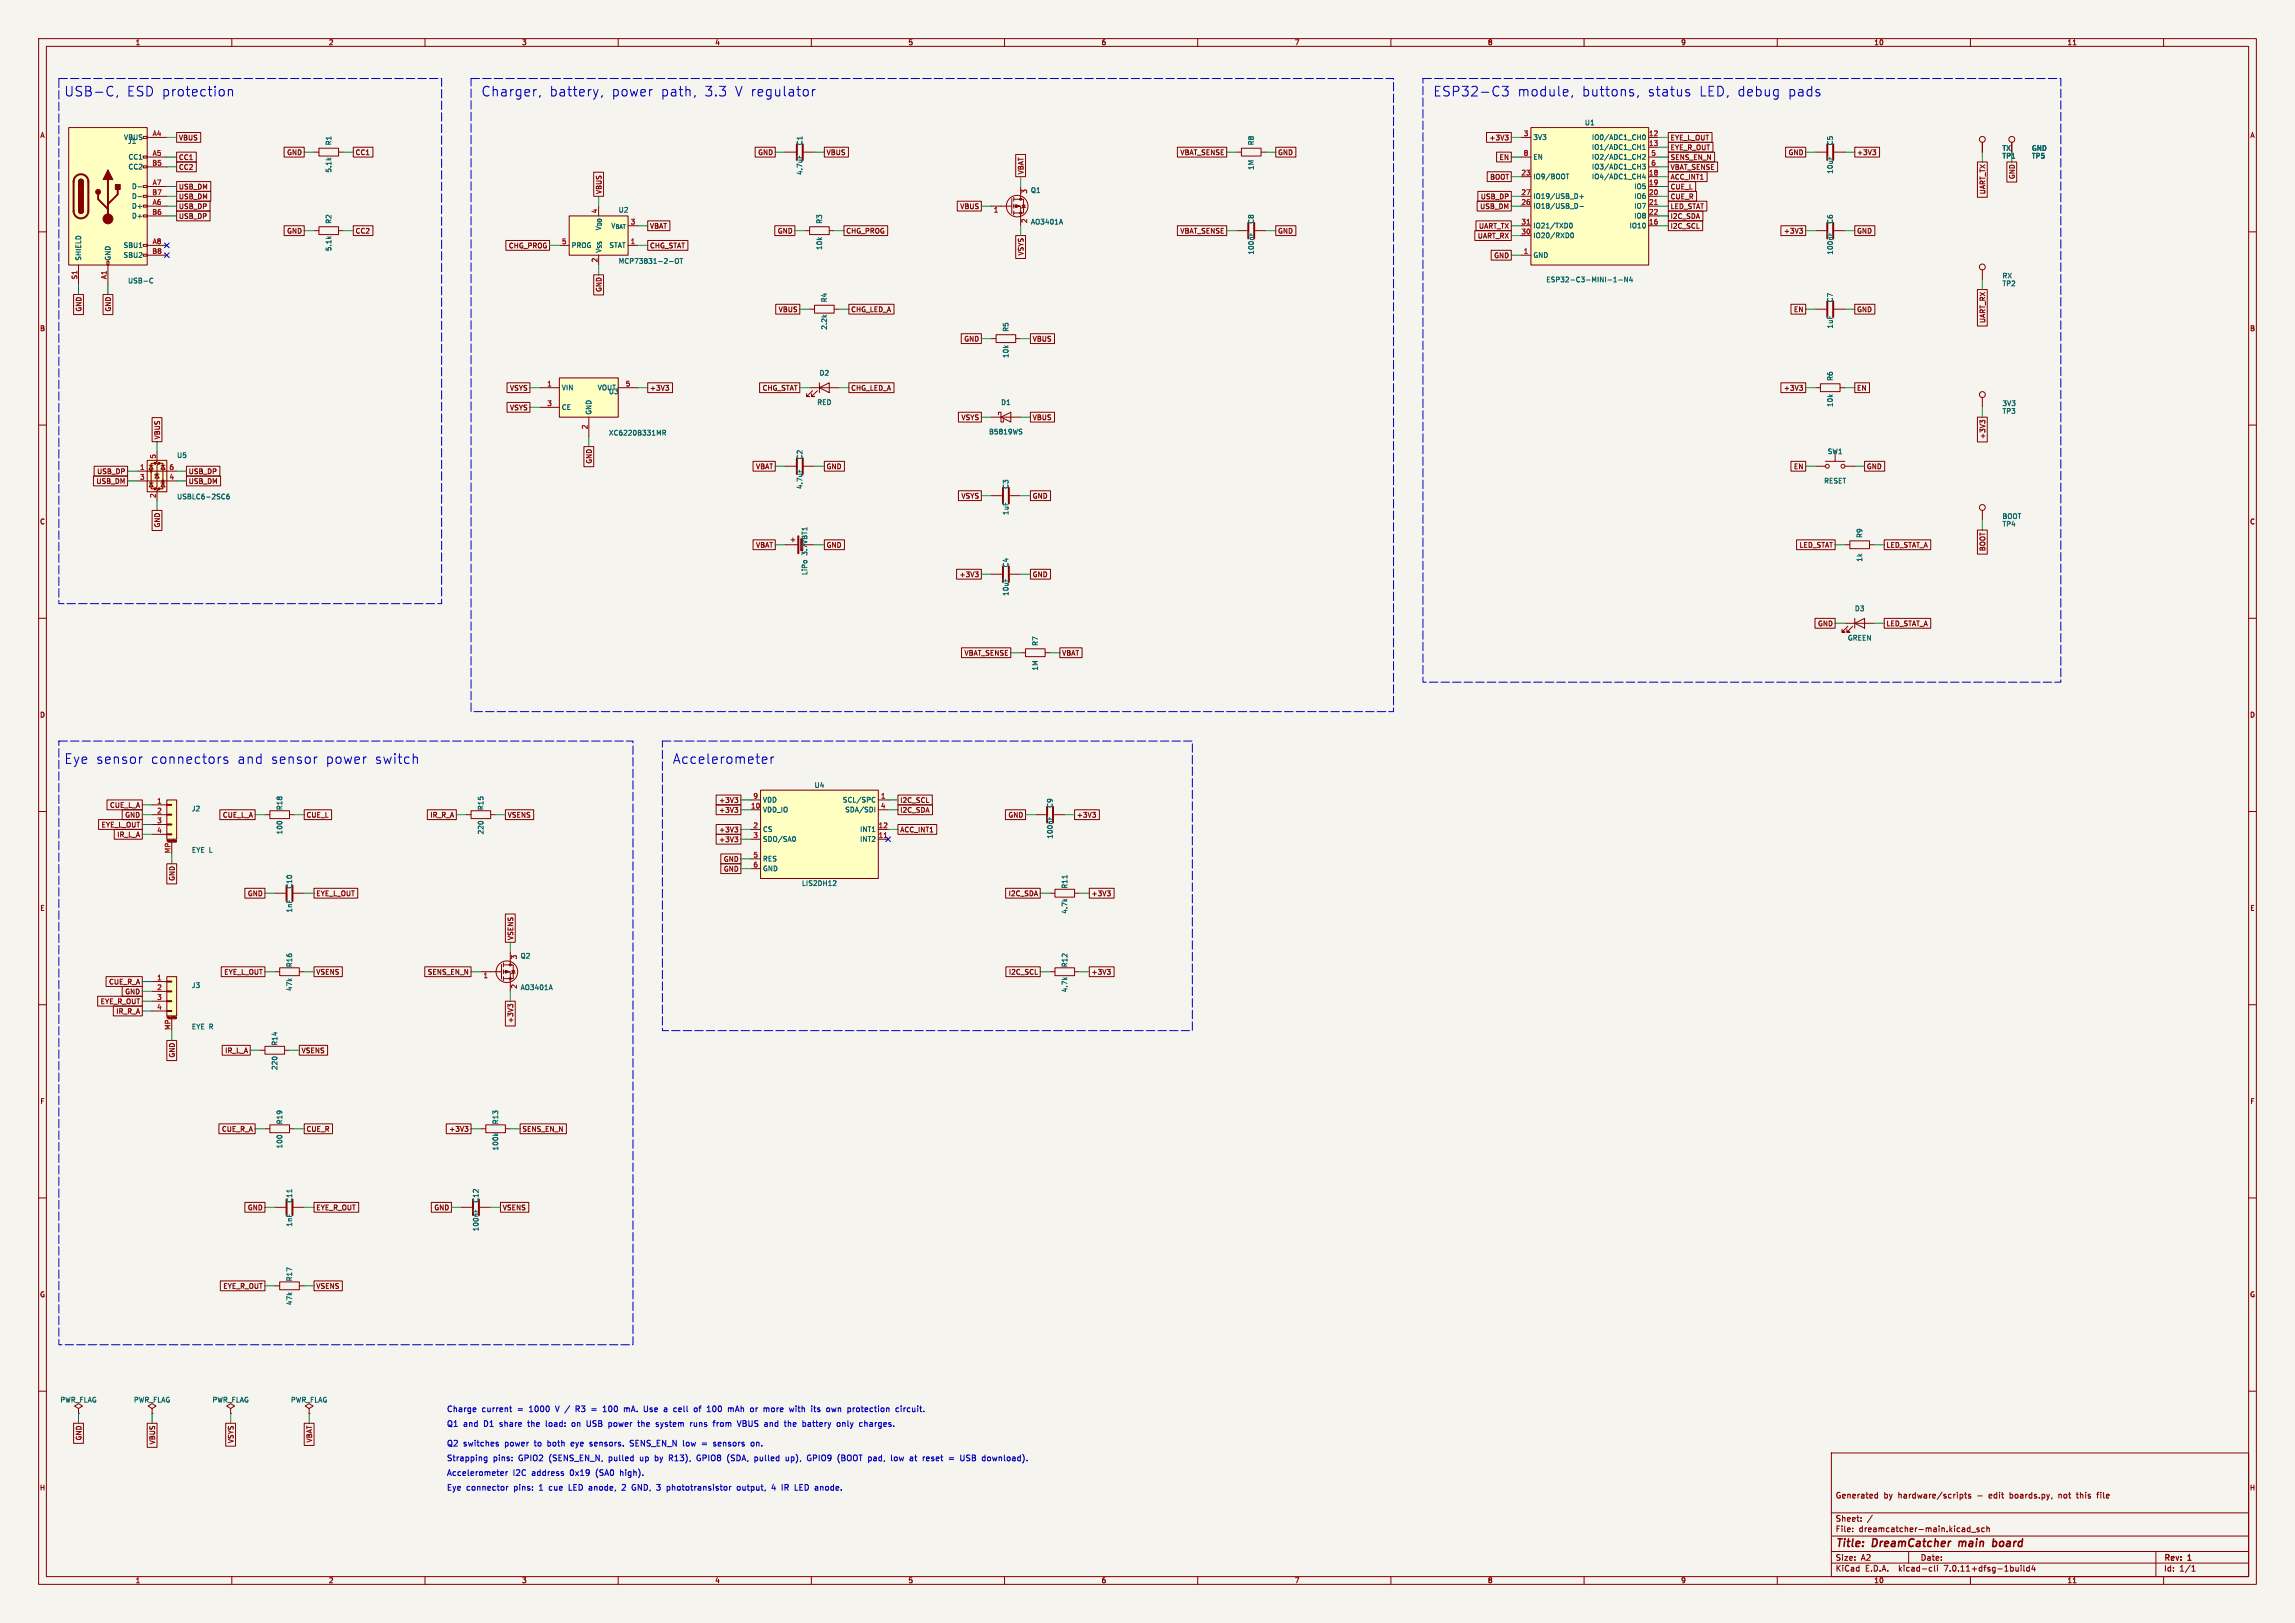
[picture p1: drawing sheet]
<svg xmlns="http://www.w3.org/2000/svg" width="594mm" height="420mm" viewBox="0 0 594 420" stroke-linecap="round" stroke-linejoin="round" font-family="sans-serif">
<defs><g id="words">
<g font-size="3.5" fill="#0000c2">
<text x="16.5" y="25.2">USB-C,</text>
<text x="32.7" y="25.2">ESD protection</text>
<text x="124.5" y="25.2">Charger,</text>
<text x="142" y="25.2">battery,</text>
<text x="158.1" y="25.2">power</text>
<text x="170.8" y="25.2">path,</text>
<text x="182" y="25.2">3.3</text>
<text x="189.8" y="25.2">V regulator</text>
<text x="370.8" y="25.2">ESP32-C3</text>
<text x="392.6" y="25.2">module,</text>
<text x="409.2" y="25.2">buttons,</text>
<text x="426.2" y="25.2">status</text>
<text x="439.5" y="25.2">LED, debug</text>
<text x="462.4" y="25.2">pads</text>
<text x="16.5" y="197.9">Eye sensor</text>
<text x="38.8" y="197.9">connectors</text>
<text x="61.1" y="197.9">and</text>
<text x="69.8" y="197.9">sensor</text>
<text x="83.9" y="197.9">power</text>
<text x="96.6" y="197.9">switch</text>
<text x="174" y="197.9">Accelerometer</text>
</g>
<g font-size="2.8" fill="#840000">
<text x="475" y="400.9">Title:</text>
<text x="484.7" y="400.9">DreamCatcher</text>
<text x="507.8" y="400.9">main</text>
<text x="517.4" y="400.9">board</text>
</g>
<g font-size="2.1" fill="#0000c2">
<text x="115.6" y="365.5">Charge</text>
<text x="124.7" y="365.5">current</text>
<text x="134" y="365.5">=</text>
<text x="137.1" y="365.5">1000</text>
<text x="144.1" y="365.5">V /</text>
<text x="149.6" y="365.5">R3</text>
<text x="153.8" y="365.5">=</text>
<text x="157" y="365.5">100</text>
<text x="162.6" y="365.5">mA.</text>
<text x="167.9" y="365.5">Use</text>
<text x="173.2" y="365.5">a</text>
<text x="175.9" y="365.5">cell</text>
<text x="181.3" y="365.5">of</text>
<text x="184.8" y="365.5">100</text>
<text x="190.4" y="365.5">mAh</text>
<text x="196.4" y="365.5">or</text>
<text x="200" y="365.5">more</text>
<text x="206.8" y="365.5">with</text>
<text x="212.6" y="365.5">its</text>
<text x="216.7" y="365.5">own</text>
<text x="222.3" y="365.5">protection</text>
<text x="235" y="365.5">circuit.</text>
<text x="115.6" y="369.3">Q1</text>
<text x="119.9" y="369.3">and</text>
<text x="125.2" y="369.3">D1</text>
<text x="129.5" y="369.3">share</text>
<text x="136.9" y="369.3">the</text>
<text x="141.7" y="369.3">load:</text>
<text x="148.6" y="369.3">on</text>
<text x="152.6" y="369.3">USB</text>
<text x="158.4" y="369.3">power</text>
<text x="166.2" y="369.3">the</text>
<text x="171" y="369.3">system</text>
<text x="180" y="369.3">runs</text>
<text x="186.2" y="369.3">from</text>
<text x="192.6" y="369.3">VBUS and</text>
<text x="205.1" y="369.3">the</text>
<text x="209.9" y="369.3">battery</text>
<text x="219" y="369.3">only</text>
<text x="224.9" y="369.3">charges.</text>
<text x="115.6" y="374.4">Q2</text>
<text x="119.9" y="374.4">switches</text>
<text x="130.7" y="374.4">power</text>
<text x="138.5" y="374.4">to</text>
<text x="142" y="374.4">both</text>
<text x="148.2" y="374.4">eye</text>
<text x="153.2" y="374.4">sensors.</text>
<text x="163.8" y="374.4">SENS_EN_N low</text>
<text x="185.9" y="374.4">sensors</text>
<text x="195.7" y="374.4">on.</text>
<text x="115.6" y="382">Accelerometer</text>
<text x="115.6" y="378.2">Strapping</text>
<text x="127.6" y="378.2">pins:</text>
<text x="132.7" y="382">I2C</text>
<text x="134.2" y="378.2">GPIO2</text>
<text x="137.7" y="382">address</text>
<text x="142.3" y="378.2">(SENS_EN_N,</text>
<text x="147.7" y="382">0x19</text>
<text x="154.5" y="382">(SA0</text>
<text x="157.8" y="378.2">pulled</text>
<text x="160.9" y="382">high).</text>
<text x="166.1" y="378.2">up</text>
<text x="170.1" y="378.2">by</text>
<text x="173.9" y="378.2">R13),</text>
<text x="181.3" y="378.2">GPIO8</text>
<text x="189.3" y="378.2">(SDA,</text>
<text x="196.5" y="378.2">pulled</text>
<text x="204.7" y="378.2">up),</text>
<text x="210.5" y="378.2">GPIO9</text>
<text x="218.5" y="378.2">(BOOT</text>
<text x="226.6" y="378.2">pad,</text>
<text x="232.6" y="378.2">low</text>
<text x="237.7" y="378.2">at</text>
<text x="241.2" y="378.2">reset</text>
<text x="248" y="378.2">=</text>
<text x="251.2" y="378.2">USB</text>
<text x="257" y="378.2">download).</text>
<text x="115.6" y="385.8">Eye</text>
<text x="120.7" y="385.8">connector</text>
<text x="133" y="385.8">pins:</text>
<text x="139.7" y="385.8">1</text>
<text x="142.4" y="385.8">cue</text>
<text x="147.6" y="385.8">LED anode,</text>
<text x="161.7" y="385.8">2</text>
<text x="164.5" y="385.8">GND, 3</text>
<text x="173.8" y="385.8">phototransistor</text>
<text x="192.2" y="385.8">output,</text>
<text x="201.3" y="385.8">4</text>
<text x="204" y="385.8">IR LED anode.</text>
</g>
<g font-size="2.1" fill="#840000">
<text x="475" y="388">Generated</text>
<text x="487.5" y="388">by</text>
<text x="491.3" y="388">hardware/scripts</text>
<text x="511.9" y="388">-</text>
<text x="515.1" y="388">edit</text>
<text x="520.6" y="388">boards.py,</text>
<text x="533.4" y="388">not</text>
<text x="538.2" y="388">this</text>
<text x="543.7" y="388">file</text>
<text x="475" y="394">Sheet:</text>
<text x="475" y="396.7">File:</text>
<text x="481.1" y="396.7">dreamcatcher-main.kicad_sch</text>
<text x="475" y="406.9">KiCad</text>
<text x="475" y="404.1">Size:</text>
<text x="481.7" y="404.1">A2</text>
<text x="482.7" y="406.9">E.D.A.</text>
<text x="491.6" y="406.9">kicad-cli</text>
<text x="497" y="404.1">Date:</text>
<text x="503.5" y="406.9">7.0.11+dfsg-1build4</text>
<text x="560" y="404.3">Rev:</text>
<text x="560" y="406.9">Id:</text>
<text x="564.1" y="406.9">1/1</text>
<text x="566.4" y="404.3">1</text>
</g>
<g font-size="1.8" fill="#840000">
<text x="35" y="11.9">1</text>
<text x="85" y="11.9">2</text>
<text x="135" y="11.9">3</text>
<text x="185" y="11.9">4</text>
<text x="235" y="11.9">5</text>
<text x="285" y="11.9">6</text>
<text x="335" y="11.9">7</text>
<text x="385" y="11.9">8</text>
<text x="435" y="11.9">9</text>
<text x="485" y="11.9">10</text>
<text x="535" y="11.9">11</text>
<text x="10.3" y="35.9">A</text>
<text x="582.3" y="35.9">A</text>
<text x="46.2" y="36.5">VBUS</text>
<text x="46.2" y="41.6">CC1</text>
<text x="74.2" y="40.3">GND</text>
<text x="91.9" y="40.3">CC1</text>
<text x="196.1" y="40.3">GND</text>
<text x="213.8" y="40.3">VBUS</text>
<text x="305.4" y="40.3">VBAT_SENSE</text>
<text x="330.7" y="40.3">GND</text>
<text x="385.4" y="36.5">+3V3</text>
<text x="388" y="41.6">EN</text>
<text x="432.3" y="41.6">SENS_EN_N</text>
<text x="432.3" y="36.5">EYE_L_OUT</text>
<text x="432.3" y="39.1">EYE_R_OUT</text>
<text x="462.8" y="40.3">GND</text>
<text x="480.5" y="40.3">+3V3</text>
<text x="46.2" y="44.1">CC2</text>
<text x="265.1" y="45.2" transform="rotate(-90 265.1 45.2)">VBAT</text>
<text x="385.6" y="46.7">BOOT</text>
<text x="432.3" y="44.1">VBAT_SENSE</text>
<text x="432.3" y="46.7">ACC_INT1</text>
<text x="521.7" y="46.5" transform="rotate(-90 521.7 46.5)">GND</text>
<text x="46.2" y="49.2">USB_DM</text>
<text x="46.2" y="51.8">USB_DM</text>
<text x="155.9" y="50.3" transform="rotate(-90 155.9 50.3)">VBUS</text>
<text x="383.2" y="51.8">USB_DP</text>
<text x="432.3" y="49.2">CUE_L</text>
<text x="432.3" y="51.8">CUE_R</text>
<text x="514" y="50.4" transform="rotate(-90 514 50.4)">UART_TX</text>
<text x="46.2" y="56.8">USB_DP</text>
<text x="46.2" y="54.3">USB_DP</text>
<text x="168.1" y="59.4">VBAT</text>
<text x="248.4" y="54.3">VBUS</text>
<text x="382.7" y="59.4">UART_TX</text>
<text x="383" y="54.3">USB_DM</text>
<text x="432.3" y="59.4">I2C_SCL</text>
<text x="432.3" y="54.3">LED_STAT</text>
<text x="432.3" y="56.8">I2C_SDA</text>
<text x="74.2" y="60.6">GND</text>
<text x="91.9" y="60.6">CC2</text>
<text x="131.6" y="64.5">CHG_PROG</text>
<text x="168.1" y="64.5">CHG_STAT</text>
<text x="201.2" y="60.6">GND</text>
<text x="218.9" y="60.6">CHG_PROG</text>
<text x="305.4" y="60.6">VBAT_SENSE</text>
<text x="330.7" y="60.6">GND</text>
<text x="382.4" y="61.9">UART_RX</text>
<text x="461.6" y="60.6">+3V3</text>
<text x="480.5" y="60.6">GND</text>
<text x="265.1" y="66.2" transform="rotate(-90 265.1 66.2)">VSYS</text>
<text x="386.6" y="67">GND</text>
<text x="155.9" y="75.7" transform="rotate(-90 155.9 75.7)">GND</text>
<text x="21.3" y="80.7" transform="rotate(-90 21.3 80.7)">GND</text>
<text x="28.9" y="80.7" transform="rotate(-90 28.9 80.7)">GND</text>
<text x="201.4" y="81">VBUS</text>
<text x="220.2" y="81">CHG_LED_A</text>
<text x="464.2" y="81">EN</text>
<text x="480.5" y="81">GND</text>
<text x="514" y="83.7" transform="rotate(-90 514 83.7)">UART_RX</text>
<text x="10.3" y="85.9">B</text>
<text x="249.5" y="88.6">GND</text>
<text x="267.2" y="88.6">VBUS</text>
<text x="582.3" y="85.9">B</text>
<text x="131.9" y="101.3">VSYS</text>
<text x="168.1" y="101.3">+3V3</text>
<text x="197.3" y="101.3">CHG_STAT</text>
<text x="220.2" y="101.3">CHG_LED_A</text>
<text x="461.6" y="101.3">+3V3</text>
<text x="480.5" y="101.3">EN</text>
<text x="131.9" y="106.4">VSYS</text>
<text x="41.6" y="113.8" transform="rotate(-90 41.6 113.8)">VBUS</text>
<text x="248.7" y="108.9">VSYS</text>
<text x="267.2" y="108.9">VBUS</text>
<text x="514" y="113.7" transform="rotate(-90 514 113.7)">+3V3</text>
<text x="24.8" y="125.4">USB_DM</text>
<text x="25" y="122.9">USB_DP</text>
<text x="48.7" y="122.9">USB_DP</text>
<text x="48.7" y="125.4">USB_DM</text>
<text x="153.4" y="120.1" transform="rotate(-90 153.4 120.1)">GND</text>
<text x="195.6" y="121.6">VBAT</text>
<text x="213.8" y="121.6">GND</text>
<text x="464.2" y="121.6">EN</text>
<text x="483.1" y="121.6">GND</text>
<text x="248.7" y="129.2">VSYS</text>
<text x="267.2" y="129.2">GND</text>
<text x="10.3" y="135.9">C</text>
<text x="41.6" y="136.6" transform="rotate(-90 41.6 136.6)">GND</text>
<text x="582.3" y="135.9">C</text>
<text x="195.6" y="141.9">VBAT</text>
<text x="213.8" y="141.9">GND</text>
<text x="465.7" y="141.9">LED_STAT</text>
<text x="488.2" y="141.9">LED_STAT_A</text>
<text x="514" y="142.7" transform="rotate(-90 514 142.7)">BOOT</text>
<text x="248.2" y="149.5">+3V3</text>
<text x="267.2" y="149.5">GND</text>
<text x="470.4" y="162.2">GND</text>
<text x="488.2" y="162.2">LED_STAT_A</text>
<text x="249.5" y="169.9">VBAT_SENSE</text>
<text x="274.8" y="169.9">VBAT</text>
<text x="10.3" y="185.9">D</text>
<text x="582.3" y="185.9">D</text>
<text x="28.3" y="209.2">CUE_L_A</text>
<text x="186" y="208">+3V3</text>
<text x="232.9" y="208">I2C_SCL</text>
<text x="26.2" y="214.3">EYE_L_OUT</text>
<text x="32.3" y="211.8">GND</text>
<text x="57.6" y="211.8">CUE_L_A</text>
<text x="79.2" y="211.8">CUE_L</text>
<text x="111.3" y="211.8">IR_R_A</text>
<text x="131.3" y="211.8">VSENS</text>
<text x="186" y="215.6">+3V3</text>
<text x="186" y="210.5">+3V3</text>
<text x="232.9" y="215.6">ACC_INT1</text>
<text x="232.9" y="210.5">I2C_SDA</text>
<text x="260.9" y="211.8">GND</text>
<text x="278.6" y="211.8">+3V3</text>
<text x="30.2" y="216.9">IR_L_A</text>
<text x="186" y="218.1">+3V3</text>
<text x="187.2" y="225.7">GND</text>
<text x="187.2" y="223.2">GND</text>
<text x="45.4" y="228.1" transform="rotate(-90 45.4 228.1)">GND</text>
<text x="64" y="232.1">GND</text>
<text x="81.8" y="232.1">EYE_L_OUT</text>
<text x="260.9" y="232.1">I2C_SDA</text>
<text x="282.4" y="232.1">+3V3</text>
<text x="10.3" y="235.9">E</text>
<text x="582.3" y="235.9">E</text>
<text x="133" y="243.4" transform="rotate(-90 133 243.4)">VSENS</text>
<text x="28.1" y="255">CUE_R_A</text>
<text x="32.3" y="257.5">GND</text>
<text x="57.9" y="252.4">EYE_L_OUT</text>
<text x="81.8" y="252.4">VSENS</text>
<text x="110.6" y="252.4">SENS_EN_N</text>
<text x="261" y="252.4">I2C_SCL</text>
<text x="282.4" y="252.4">+3V3</text>
<text x="25.9" y="260">EYE_R_OUT</text>
<text x="30" y="262.6">IR_R_A</text>
<text x="133" y="264.8" transform="rotate(-90 133 264.8)">+3V3</text>
<text x="45.4" y="273.8" transform="rotate(-90 45.4 273.8)">GND</text>
<text x="58.2" y="272.7">IR_L_A</text>
<text x="77.9" y="272.7">VSENS</text>
<text x="10.3" y="285.9">F</text>
<text x="582.3" y="285.9">F</text>
<text x="57.3" y="293.1">CUE_R_A</text>
<text x="79.2" y="293.1">CUE_R</text>
<text x="116.2" y="293.1">+3V3</text>
<text x="135.1" y="293.1">SENS_EN_N</text>
<text x="64" y="313.4">GND</text>
<text x="81.8" y="313.4">EYE_R_OUT</text>
<text x="112.3" y="313.4">GND</text>
<text x="130" y="313.4">VSENS</text>
<text x="10.3" y="335.9">G</text>
<text x="57.7" y="333.7">EYE_R_OUT</text>
<text x="81.8" y="333.7">VSENS</text>
<text x="582.3" y="335.9">G</text>
<text x="21.3" y="372.8" transform="rotate(-90 21.3 372.8)">GND</text>
<text x="40.3" y="373.9" transform="rotate(-90 40.3 373.9)">VBUS</text>
<text x="60.6" y="373.6" transform="rotate(-90 60.6 373.6)">VSYS</text>
<text x="81" y="373.4" transform="rotate(-90 81 373.4)">VBAT</text>
<text x="10.2" y="385.9">H</text>
<text x="582.2" y="385.9">H</text>
<text x="35" y="409.9">1</text>
<text x="85" y="409.9">2</text>
<text x="135" y="409.9">3</text>
<text x="185" y="409.9">4</text>
<text x="235" y="409.9">5</text>
<text x="285" y="409.9">6</text>
<text x="335" y="409.9">7</text>
<text x="385" y="409.9">8</text>
<text x="435" y="409.9">9</text>
<text x="485" y="409.9">10</text>
<text x="535" y="409.9">11</text>
</g>
<g font-size="1.8" fill="#a90000">
<text x="39.4" y="35.3">A4</text>
<text x="394.3" y="35.3">3</text>
<text x="426.7" y="35.3">12</text>
<text x="39.4" y="40.4">A5</text>
<text x="394.3" y="40.4">8</text>
<text x="426.7" y="37.8">13</text>
<text x="427.3" y="40.4">5</text>
<text x="39.3" y="42.9">B5</text>
<text x="393.7" y="45.5">23</text>
<text x="426.7" y="45.5">18</text>
<text x="427.3" y="42.9">6</text>
<text x="39.3" y="50.5">B7</text>
<text x="39.4" y="53.1">A6</text>
<text x="39.4" y="48">A7</text>
<text x="266.1" y="50.2" transform="rotate(-90 266.1 50.2)">3</text>
<text x="393.7" y="53.1">26</text>
<text x="393.7" y="50.5">27</text>
<text x="426.7" y="48">19</text>
<text x="426.7" y="50.5">20</text>
<text x="426.7" y="53.1">21</text>
<text x="39.3" y="55.6">B6</text>
<text x="154.7" y="55.3" transform="rotate(-90 154.7 55.3)">4</text>
<text x="163.1" y="58.2">3</text>
<text x="257.1" y="55.3">1</text>
<text x="266.1" y="57.9" transform="rotate(-90 266.1 57.9)">2</text>
<text x="393.7" y="58.2">31</text>
<text x="426.7" y="58.2">16</text>
<text x="426.7" y="55.6">22</text>
<text x="39.3" y="65.8">B8</text>
<text x="39.4" y="63.2">A8</text>
<text x="145.3" y="63.2">5</text>
<text x="163.1" y="63.2">1</text>
<text x="393.7" y="60.7">30</text>
<text x="394.3" y="65.8">1</text>
<text x="154.7" y="68" transform="rotate(-90 154.7 68)">2</text>
<text x="20.1" y="72.4" transform="rotate(-90 20.1 72.4)">S1</text>
<text x="27.7" y="72.4" transform="rotate(-90 27.7 72.4)">A1</text>
<text x="141.5" y="100.1">1</text>
<text x="161.9" y="100.1">5</text>
<text x="141.5" y="105.2">3</text>
<text x="152.1" y="111.2" transform="rotate(-90 152.1 111.2)">2</text>
<text x="40.4" y="118.8" transform="rotate(-90 40.4 118.8)">5</text>
<text x="36.1" y="121.7">1</text>
<text x="36.1" y="124.2">3</text>
<text x="43.7" y="124.2">4</text>
<text x="43.7" y="121.7">6</text>
<text x="40.4" y="129" transform="rotate(-90 40.4 129)">2</text>
<text x="40.6" y="208">1</text>
<text x="194.3" y="209.3">10</text>
<text x="194.9" y="206.8">9</text>
<text x="227.9" y="206.8">1</text>
<text x="227.9" y="209.3">4</text>
<text x="40.6" y="210.6">2</text>
<text x="40.6" y="213.1">3</text>
<text x="40.6" y="215.6">4</text>
<text x="194.9" y="214.4">2</text>
<text x="227.3" y="214.4">12</text>
<text x="44.2" y="220.9" transform="rotate(-90 44.2 220.9)">MP</text>
<text x="194.9" y="216.9">3</text>
<text x="194.9" y="222">5</text>
<text x="227.3" y="216.9">11</text>
<text x="194.9" y="224.5">6</text>
<text x="134.1" y="248.4" transform="rotate(-90 134.1 248.4)">3</text>
<text x="40.6" y="253.7">1</text>
<text x="40.6" y="256.3">2</text>
<text x="125" y="253.4">1</text>
<text x="134.1" y="256" transform="rotate(-90 134.1 256)">2</text>
<text x="40.6" y="258.8">3</text>
<text x="40.6" y="261.4">4</text>
<text x="44.2" y="266.6" transform="rotate(-90 44.2 266.6)">MP</text>
</g>
<g font-size="1.8" fill="#006464">
<text x="410.1" y="32.6">U1</text>
<text x="32" y="36.4">VBUS</text>
<text x="33" y="37.4">J1</text>
<text x="33.1" y="41.5">CC1</text>
<text x="86" y="37.7" transform="rotate(-90 86 37.7)">R1</text>
<text x="207.9" y="37.7" transform="rotate(-90 207.9 37.7)">C1</text>
<text x="324.7" y="37.7" transform="rotate(-90 324.7 37.7)">R8</text>
<text x="396.7" y="36.4">3V3</text>
<text x="396.7" y="41.5">EN</text>
<text x="411.9" y="36.4">IO0/ADC1_CH0</text>
<text x="411.9" y="39">IO1/ADC1_CH1</text>
<text x="411.9" y="41.5">IO2/ADC1_CH2</text>
<text x="474.6" y="37.7" transform="rotate(-90 474.6 37.7)">C5</text>
<text x="518.2" y="41.2">TP1</text>
<text x="518.2" y="39.2">TX</text>
<text x="525.8" y="41.2">TP5</text>
<text x="525.8" y="39.2">GND</text>
<text x="33.1" y="44">CC2</text>
<text x="86" y="44.8" transform="rotate(-90 86 44.8)">5.1k</text>
<text x="207.9" y="45.4" transform="rotate(-90 207.9 45.4)">4.7uF</text>
<text x="324.7" y="44.1" transform="rotate(-90 324.7 44.1)">1M</text>
<text x="396.7" y="46.6">IO9/BOOT</text>
<text x="411.9" y="46.6">IO4/ADC1_CH4</text>
<text x="411.9" y="44">IO3/ADC1_CH3</text>
<text x="474.6" y="45.1" transform="rotate(-90 474.6 45.1)">10uF</text>
<text x="34" y="49.1">D-</text>
<text x="34" y="51.7">D-</text>
<text x="266.7" y="50.1">Q1</text>
<text x="396.7" y="51.7">IO19/USB_D+</text>
<text x="422.9" y="49.1">IO5</text>
<text x="422.9" y="51.7">IO6</text>
<text x="34" y="54.2">D+</text>
<text x="34" y="56.7">D+</text>
<text x="86" y="58" transform="rotate(-90 86 58)">R2</text>
<text x="158" y="59.3">V_{BAT}</text>
<text x="160" y="55.2">U2</text>
<text x="213" y="58" transform="rotate(-90 213 58)">R3</text>
<text x="266.7" y="58.3">AO3401A</text>
<text x="324.7" y="58" transform="rotate(-90 324.7 58)">C8</text>
<text x="396.7" y="54.2">IO18/USB_D-</text>
<text x="396.7" y="59.3">IO21/TXD0</text>
<text x="421.7" y="59.3">IO10</text>
<text x="422.9" y="54.2">IO7</text>
<text x="422.9" y="56.7">IO8</text>
<text x="474.6" y="58" transform="rotate(-90 474.6 58)">C6</text>
<text x="31.9" y="64.4">SBU1</text>
<text x="86" y="65.1" transform="rotate(-90 86 65.1)">5.1k</text>
<text x="147.8" y="64.4">PROG</text>
<text x="155.8" y="65.5" transform="rotate(-90 155.8 65.5)">V_{SS}V_{DD}</text>
<text x="157.6" y="64.4">STAT</text>
<text x="213" y="64.8" transform="rotate(-90 213 64.8)">10k</text>
<text x="396.7" y="61.8">IO20/RXD0</text>
<text x="21.2" y="67.6" transform="rotate(-90 21.2 67.6)">SHIELD</text>
<text x="28.8" y="67.6" transform="rotate(-90 28.8 67.6)">GND</text>
<text x="31.9" y="66.9">SBU2</text>
<text x="160" y="68.4">MCP73831-2-OT</text>
<text x="324.7" y="66" transform="rotate(-90 324.7 66)">100nF</text>
<text x="396.7" y="66.9">GND</text>
<text x="474.6" y="66" transform="rotate(-90 474.6 66)">100nF</text>
<text x="33" y="73.5">USB-C</text>
<text x="400.1" y="73.2">ESP32-C3-MINI-1-N4</text>
<text x="518.2" y="74.3">TP2</text>
<text x="518.2" y="72.3">RX</text>
<text x="214.2" y="78.4" transform="rotate(-90 214.2 78.4)">R4</text>
<text x="474.6" y="78.4" transform="rotate(-90 474.6 78.4)">C7</text>
<text x="214.2" y="85.4" transform="rotate(-90 214.2 85.4)">2.2k</text>
<text x="261.2" y="86" transform="rotate(-90 261.2 86)">R5</text>
<text x="474.6" y="85.1" transform="rotate(-90 474.6 85.1)">1uF</text>
<text x="261.2" y="92.8" transform="rotate(-90 261.2 92.8)">10k</text>
<text x="145.3" y="101.2">VIN</text>
<text x="154.6" y="101.2">VOUT</text>
<text x="212" y="97.4">D2</text>
<text x="474.6" y="98.7" transform="rotate(-90 474.6 98.7)">R6</text>
<text x="145.3" y="106.3">CE</text>
<text x="153.3" y="107.4" transform="rotate(-90 153.3 107.4)">GND</text>
<text x="157.5" y="102.2">U3</text>
<text x="211.4" y="105">RED</text>
<text x="259" y="105">D1</text>
<text x="474.6" y="105.5" transform="rotate(-90 474.6 105.5)">10k</text>
<text x="518.2" y="107.3">TP3</text>
<text x="518.2" y="105.3">3V3</text>
<text x="157.5" y="112.9">XC6220B331MR</text>
<text x="255.9" y="112.6">B5819WS</text>
<text x="45.7" y="118.7">U5</text>
<text x="207.9" y="119" transform="rotate(-90 207.9 119)">C2</text>
<text x="472.9" y="117.7">SW1</text>
<text x="472" y="125.3">RESET</text>
<text x="45.7" y="129.4">USBLC6-2SC6</text>
<text x="207.9" y="126.7" transform="rotate(-90 207.9 126.7)">4.7uF</text>
<text x="261.2" y="126.6" transform="rotate(-90 261.2 126.6)">C3</text>
<text x="261.2" y="133.4" transform="rotate(-90 261.2 133.4)">1uF</text>
<text x="518.2" y="136.5">TP4</text>
<text x="518.2" y="134.5">BOOT</text>
<text x="209.1" y="143.7" transform="rotate(-90 209.1 143.7)">3.7VBT1</text>
<text x="482.2" y="139.3" transform="rotate(-90 482.2 139.3)">R9</text>
<text x="209.1" y="148.9" transform="rotate(-90 209.1 148.9)">LiPo</text>
<text x="261.2" y="146.9" transform="rotate(-90 261.2 146.9)">C4</text>
<text x="482.2" y="145.5" transform="rotate(-90 482.2 145.5)">1k</text>
<text x="261.2" y="154.3" transform="rotate(-90 261.2 154.3)">10uF</text>
<text x="480" y="158.4">D3</text>
<text x="268.8" y="167.3" transform="rotate(-90 268.8 167.3)">R7</text>
<text x="478.1" y="166">GREEN</text>
<text x="268.8" y="173.6" transform="rotate(-90 268.8 173.6)">1M</text>
<text x="73.3" y="209.8" transform="rotate(-90 73.3 209.8)">R18</text>
<text x="125.3" y="209.8" transform="rotate(-90 125.3 209.8)">R15</text>
<text x="197.4" y="207.9">VDD</text>
<text x="210.7" y="204.1">U4</text>
<text x="218" y="207.9">SCL/SPC</text>
<text x="272.6" y="209.2" transform="rotate(-90 272.6 209.2)">C9</text>
<text x="49.5" y="210.1">J2</text>
<text x="197.4" y="210.4">VDD_IO</text>
<text x="197.4" y="215.5">CS</text>
<text x="218.6" y="210.4">SDA/SDI</text>
<text x="222.5" y="215.5">INT1</text>
<text x="49.5" y="220.8">EYE L</text>
<text x="73.3" y="216" transform="rotate(-90 73.3 216)">100</text>
<text x="125.3" y="216" transform="rotate(-90 125.3 216)">220</text>
<text x="197.4" y="218">SDO/SA0</text>
<text x="222.5" y="218">INT2</text>
<text x="272.6" y="217.2" transform="rotate(-90 272.6 217.2)">100nF</text>
<text x="197.4" y="223.1">RES</text>
<text x="197.4" y="225.7">GND</text>
<text x="75.8" y="230.1" transform="rotate(-90 75.8 230.1)">C10</text>
<text x="207.5" y="229.5">LIS2DH12</text>
<text x="276.5" y="230.1" transform="rotate(-90 276.5 230.1)">R11</text>
<text x="75.8" y="236.3" transform="rotate(-90 75.8 236.3)">1nF</text>
<text x="276.5" y="236.6" transform="rotate(-90 276.5 236.6)">4.7k</text>
<text x="75.8" y="250.4" transform="rotate(-90 75.8 250.4)">R16</text>
<text x="134.6" y="248.2">Q2</text>
<text x="276.5" y="250.4" transform="rotate(-90 276.5 250.4)">R12</text>
<text x="49.5" y="255.9">J3</text>
<text x="75.8" y="256.6" transform="rotate(-90 75.8 256.6)">47k</text>
<text x="134.6" y="256.4">AO3401A</text>
<text x="276.5" y="256.9" transform="rotate(-90 276.5 256.9)">4.7k</text>
<text x="49.5" y="266.6">EYE R</text>
<text x="72" y="270.7" transform="rotate(-90 72 270.7)">R14</text>
<text x="72" y="277" transform="rotate(-90 72 277)">220</text>
<text x="73.3" y="291" transform="rotate(-90 73.3 291)">R19</text>
<text x="129.1" y="291" transform="rotate(-90 129.1 291)">R13</text>
<text x="73.3" y="297.3" transform="rotate(-90 73.3 297.3)">100</text>
<text x="129.1" y="297.8" transform="rotate(-90 129.1 297.8)">100k</text>
<text x="75.8" y="311.4" transform="rotate(-90 75.8 311.4)">C11</text>
<text x="124.1" y="311.4" transform="rotate(-90 124.1 311.4)">C12</text>
<text x="75.8" y="317.5" transform="rotate(-90 75.8 317.5)">1nF</text>
<text x="124.1" y="318.8" transform="rotate(-90 124.1 318.8)">100nF</text>
<text x="75.8" y="331.7" transform="rotate(-90 75.8 331.7)">R17</text>
<text x="75.8" y="337.9" transform="rotate(-90 75.8 337.9)">47k</text>
<text x="15.5" y="363.1">PWR_FLAG</text>
<text x="34.6" y="363.1">PWR_FLAG</text>
<text x="54.9" y="363.1">PWR_FLAG</text>
<text x="75.2" y="363.1">PWR_FLAG</text>
</g>
<g font-size=".5" fill="#840000">
<text x="43.1" y="217.8">Mounting</text>
<text x="43.1" y="263.5">Mounting</text>
</g>
</g></defs>
<path d="M0 0h594v420h-594z" fill="#f5f4ef" stroke="#f5f4ef" stroke-width=".26"/>
<g fill="none" stroke="#840000" stroke-width=".26">
<path d="M10 10h574v400h-574zM12 12h570v396h-570zM60 10v2M110 10v2M160 10v2M210 10v2M260 10v2M310 10v2M360 10v2M410 10v2M460 10v2M510 10v2"/>
<path d="M536.6 11.6h.7M560 10v2M17.8 33h20.3v35.6h-20.3zM37.1 35.3h1v.5h-1zM38.1 35.6h5.1M45.7 34.3h6.3v2.5h-6.3zM45.7 39.4h5.1v2.5h-5.1zM73.5 38.1h5.2v2.5h-5.2zM81.3 39.4h1.2M82.5 38.4h5.1v2h-5.1zM87.6 39.4h1.3M91.4 38.1h5.1v2.5h-5.1z"/>
<path d="M195.5 38.1h5.2v2.5h-5.2zM203.2 39.4h2.8M208 39.4h2.8M213.4 38.1h6.2v2.5h-6.2zM262.9 40h2.5v5.7h-2.5zM304.7 38.1h12.8v2.5h-12.8zM320 39.4h1.3M321.3 38.4h5.1v2h-5.1zM326.4 39.4h1.3M330.2 38.1h5.2v2.5h-5.2zM384.7 34.3h6.5v2.5h-6.5zM387.3 39.4h3.9v2.5h-3.9z"/>
<path d="M389.6 35h.7l-.4 .4M390.1 35.4l.2 .3-.2 .5M393.7 35.6h2.5M396.2 33h30.5v35.6h-30.5zM426.7 35.6h2.6M426.7 38.1h2.6M431.8 39.4h12v2.5h-12zM431.8 34.3h11.3v2.5h-11.3zM431.8 36.8h11.6v2.6h-11.6zM462.2 38.1h5.2v2.5h-5.2zM469.9 39.4h2.8M474.7 39.4h2.8"/>
<path d="M480.1 38.1h6.4v2.5h-6.4zM484.7 38.8h.8l-.4 .5M485.2 39.3l.3 .2-.3 .5M513.1 36.8v2.6M520.7 36.8v2.6M10 60h2M20.3 54.6l.2 .5 .5 .1 .4-.1 .2-.5M20.3 47l.2-.5 .5-.1 .4 .1 .2 .5M37.1 55.6h1v.5h-1zM37.1 53.1h1v.5h-1zM37.1 50.5h1v.6h-1zM37.1 48h1v.5h-1z"/>
<path d="M37.1 42.9h1v.5h-1zM37.1 40.4h1v.5h-1zM38.1 53.3h5.1M38.1 40.6h5.1M38.1 48.3h5.1M38.1 43.2h5.1M38.1 55.9h5.1M38.1 50.8h5.1M45.7 47h8.9v2.5h-8.9zM45.7 41.9h5.1v2.6h-5.1zM45.7 54.6h8.7v2.6h-8.7zM45.7 49.5h8.9v2.6h-8.9z"/>
<path d="M45.7 52.1h8.7v2.5h-8.7zM73.5 58.4h5.2v2.6h-5.2zM81.3 59.7h1.2M82.5 58.7h5.1v2h-5.1zM87.6 59.7h1.3M91.4 58.4h5.1v2.6h-5.1zM147.3 55.9h15.3v10.1h-15.3zM153.7 44.6h2.5v6.2h-2.5zM167.6 57.2h5.8v2.5h-5.8zM200.5 58.4h5.2v2.6h-5.2zM208.3 59.7h1.2M209.5 58.7h5.1v2h-5.1z"/>
<path d="M214.6 59.7h1.3M218.4 58.4h11.4v2.6h-11.4zM247.8 52.1h6.2v2.5h-6.2zM256.5 53.3h5.4M261.9 51.4v3.8M262.4 53.3h1.8v5.1M262.4 51.6h2.5v3.5h-2.5M262.4 51.1v1M262.4 52.8v1M262.4 54.6v1M264.2 48.3v3.3M264.5 53.1h.8l-.4 .6z"/>
<path d="M265.4 53.6l-1 .2M304.7 58.4h12.8v2.6h-12.8zM320 59.7h2.8M324.9 59.7h2.8M330.2 58.4h5.2v2.6h-5.2zM381.7 59.7h9.5v2.5h-9.5zM382 57.2h9.2v2.5h-9.2zM382.3 52.1h8.9v2.5h-8.9zM382.5 49.5h8.7v2.6h-8.7zM384.9 44.5h6.3v2.5h-6.3zM393.7 53.3h2.5M393.7 40.6h2.5"/>
<path d="M393.7 50.8h2.5M393.7 58.4h2.5M393.7 45.7h2.5M426.7 53.3h2.6M426.7 40.6h2.6M426.7 48.3h2.6M426.7 43.2h2.6M426.7 55.9h2.6M426.7 50.8h2.6M426.7 58.4h2.6M426.7 45.7h2.6M431.8 57.2h8.9v2.5h-8.9z"/>
<path d="M431.8 41.9h12.8v2.6h-12.8zM431.8 44.5h10v2.5h-10zM431.8 47h7.1v2.5h-7.1zM431.8 49.5h7.3v2.6h-7.3zM431.8 52.1h10v2.5h-10zM431.8 54.6h9v2.6h-9zM460.9 58.4h6.5v2.6h-6.5zM465.8 59.1h.7l-.4 .5M466.3 59.6l.2 .2-.2 .6M469.9 59.7h2.8M474.7 59.7h2.8M480.1 58.4h5.2v2.6h-5.2z"/>
<path d="M511.8 41.9h2.5v9.1h-2.5zM519.4 41.9h2.6v5.2h-2.6zM582 60h2M19 76.2h2.6v5.2h-2.6zM20.3 68.6v5.1M26.7 76.2h2.5v5.2h-2.5zM27.7 67.6h.5v1h-.5zM27.9 68.6v5.1M37.1 65.8h1v.5h-1zM37.1 63.2h1v.6h-1zM38.1 63.5h5.1M38.1 66h5.1"/>
<path d="M130.9 62.2h11.3v2.6h-11.3zM144.8 63.5h2.5M153.7 71.1h2.5v5.2h-2.5zM154.9 66v2.6M162.6 63.5h2.5M167.6 62.2h10.4v2.6h-10.4zM200.8 78.7h6.2v2.6h-6.2zM210.8 79h5.1v2h-5.1zM219.7 78.7h11.7v2.6h-11.7zM262.9 61h2.5v5.9h-2.5zM386 64.8h5.2v2.5h-5.2zM393.7 66h2.5"/>
<path d="M393.7 61h2.5M463.5 78.7h3.9v2.6h-3.9zM480.1 78.7h5.2v2.6h-5.2zM511.8 74.9h2.5v9.5h-2.5zM513.1 69.9v2.5M131.2 99.1h6v2.5h-6zM144.8 97.8h15.2v10.2h-15.2zM167.6 99.1h6.5v2.5h-6.5zM172.3 99.7h.8l-.5 .5M196.6 99.1h10.4v2.5h-10.4zM209.5 80h1.3M212.1 99.1v2.5"/>
<path d="M215.9 80h1.3M219.7 99.1h11.7v2.5h-11.7zM248.8 86.4h5.2v2.5h-5.2zM256.5 87.6h1.3M257.8 86.6h5.1v2h-5.1zM262.9 87.6h1.3M266.7 86.4h6.2v2.5h-6.2zM460.9 99.1h6.5v2.5h-6.5zM465.8 99.7h.7l-.4 .5M469.9 80h2.8M471.2 99.3h5v2h-5zM474.7 80h2.8"/>
<path d="M480.1 99.1h3.8v2.5h-3.8zM10 110h2M38.1 119.1h5.1v8.2h-5.1zM39.4 108.1h2.5v6.2h-2.5zM40.1 119.9h-1v6.6h1M40.6 116.8v2.6l-.5 .5h1l-.5 .5v5.6l-.5 .5h1l-.5 .5v2.5M41.1 119.9h1.1v6.6h-1.1M131.2 104.1h6v2.6h-6zM139.7 100.3h5.1M139.7 105.4h5.1M151.1 115.6h2.6v5.2h-2.6zM152.4 108v5"/>
<path d="M160 100.3h5.1M172.8 100.2l.3 .3-.3 .5M194.9 119.4h5.8v2.5h-5.8zM209.5 100.3h7.7M210.3 101.1l-1.5 1.5h.7h-.7v-.7M211.6 101.1l-1.5 1.5h.7h-.7v-.7M212.1 100.3l2.5-1.2v2.5zM213.4 119.4h5.2v2.5h-5.2zM248.1 106.7h5.9v2.5h-5.9zM256.5 108h7.7M258.4 107.3v-.6h.7v2.5h.6v-.6M259.1 108l2.5-1.3v2.5z"/>
<path d="M266.7 106.7h6.2v2.5h-6.2zM463.5 119.4h3.9v2.5h-3.9zM466.3 100.2l.2 .3-.2 .5M469.9 100.3h1.3M472.4 119.4h5.1M475 117.6v1.8M476.2 100.3h1.3M482.6 119.4h5.2v2.5h-5.2zM511.8 108h2.5v6.4h-2.5zM513 109.2l-.5-.4v.8M513 109l.2-.2 .6 .2M513.1 102.9v2.5"/>
<path d="M582 110h2M24.2 123.2h8.8v2.5h-8.8zM24.4 120.7h8.6v2.5h-8.6zM35.6 124.5h10.1M35.6 121.9h10.1M38.6 125h1M38.6 120.4h1M39.1 120.4l.5 1h-1zM39.1 125l.5 1h-1zM39.4 132.1h2.5v5.2h-2.5zM40.6 122.7l.5 1h-1zM41.1 122.7h-1v.4"/>
<path d="M41.7 125h1M41.7 120.4h1M42.2 125l.5 1h-1zM42.2 120.4l.5 1h-1zM48.3 120.7h8.6v2.5h-8.6zM48.3 123.2h8.8v2.5h-8.8zM194.9 139.7h5.8v2.5h-5.8zM203.2 120.7h2.8M204.7 139.7h1M205.2 139.2v1M208 120.7h2.8M213.4 139.7h5.2v2.5h-5.2z"/>
<path d="M248.1 127h5.9v2.5h-5.9zM256.5 128.3h2.8M261.4 128.3h2.8M266.7 127h5.2v2.5h-5.2zM465 139.7h10v2.5h-10zM469.9 120.7h2.5M477.5 120.7h2.6M478.8 140h5.1v2h-5.1zM487.7 139.7h12v2.5h-12zM511.8 137.2h2.5v6.2h-2.5zM513.1 132.1v2.5M10 160h2"/>
<path d="M203.2 141h3.3M208.3 141h2.5M247.6 147.3h6.4v2.6h-6.4zM252.4 148h.8l-.4 .5M252.9 148.5l.3 .2-.3 .6M256.5 148.6h2.8M261.4 148.6h2.8M266.7 147.3h5.2v2.6h-5.2zM477.5 141h1.3M483.9 141h1.2M582 160h2M248.9 167.6h12.7v2.6h-12.7z"/>
<path d="M264.2 168.9h1.2M265.4 167.9h5.1v2h-5.1zM270.5 168.9h1.3M274.3 167.6h5.8v2.6h-5.8zM469.8 160h5.2v2.6h-5.2zM477.5 161.3h7.6M478.3 162.1l-1.5 1.5h.7h-.7v-.8M479.6 162.1l-1.6 1.5h.8h-.8v-.8M480.1 161.3l2.5-1.3v2.6zM480.1 160v2.6M487.7 160h12v2.6h-12zM10 210h2"/>
<path d="M25.5 212.1h11.3v2.5h-11.3zM27.7 207h9.1v2.6h-9.1zM29.6 214.6h7.2v2.6h-7.2zM31.6 209.5h5.2v2.6h-5.2zM39.4 210.8h3.8M39.4 208.3h3.8M39.4 213.4h3.8M39.4 215.9h3.8M43.2 215.8h1.2v.2h-1.2zM43.2 213.2h1.2v.3h-1.2zM43.2 210.7h1.2v.2h-1.2zM43.2 208.2h1.2v.2h-1.2z"/>
<path d="M43.2 207h2.5v10.2h-2.5zM43.4 217.9h2.1M44.4 217.9v3.1M45.5 217.8h.1M45.5 217.7h.1M45.5 217.5h.1M45.6 217.5h-.1M45.6 217.5h.1M45.6 217.5v.3M45.6 217.8h.1M45.6 217.7h.1M56.9 209.5h9.1v2.6h-9.1z"/>
<path d="M68.6 210.8h1.2M69.8 209.8h5.1v2h-5.1zM74.9 210.8h1.3M78.7 209.5h7.1v2.6h-7.1zM110.6 209.5h7.5v2.6h-7.5zM120.6 210.8h1.3M121.9 209.8h5.1v2h-5.1zM127 210.8h1.3M130.8 209.5h7.3v2.6h-7.3zM185.4 215.9h6.4v2.5h-6.4zM185.4 213.4h6.4v2.5h-6.4zM185.4 208.3h6.4v2.5h-6.4z"/>
<path d="M185.4 205.7h6.4v2.6h-6.4zM190.2 216.6h.8l-.5 .5M190.2 214h.8l-.5 .5M190.2 209h.8l-.5 .4M190.2 206.4h.8l-.5 .5M190.7 217.1l.3 .2-.3 .5M190.7 206.9l.3 .2-.3 .6M190.7 209.4l.3 .3-.3 .5M190.7 214.5l.3 .3-.3 .5M194.3 207h2.5M194.3 209.6h2.5M194.3 217.2h2.5"/>
<path d="M194.3 214.6h2.5M196.8 204.5h30.5v22.8h-30.5zM227.3 207h2.6M227.3 209.6h2.6M227.3 217.2h2.6M227.3 214.6h2.6M232.4 213.4h10.1v2.5h-10.1zM232.4 205.7h8.9v2.6h-8.9zM232.4 208.3h9v2.5h-9zM260.2 209.5h5.2v2.6h-5.2zM268 210.8h2.8M272.8 210.8h2.8"/>
<path d="M278.1 209.5h6.4v2.6h-6.4zM282.8 210.2h.7l-.4 .5M283.3 210.7l.2 .2-.2 .6M582 210h2M43.2 223.5h2.5v5.2h-2.5zM63.4 229.9h5.2v2.5h-5.2zM71.1 231.1h2.8M75.9 231.1h2.8M81.3 229.9h11.3v2.5h-11.3zM130.8 236.5h2.6v7.3h-2.6zM186.6 223.5h5.2v2.6h-5.2zM186.6 221h5.2v2.5h-5.2z"/>
<path d="M194.3 222.3h2.5M194.3 224.8h2.5M260.3 229.9h8.9v2.5h-8.9zM271.8 231.1h1.2M273 230.1h5.1v2.1h-5.1zM278.1 231.1h1.3M281.9 229.9h6.5v2.5h-6.5zM286.6 230.5h.8l-.5 .5M287.1 231l.3 .3-.3 .5M10 260h2M25.3 257.8h11.5v2.6h-11.5zM27.5 252.7h9.3v2.6h-9.3z"/>
<path d="M31.6 255.3h5.2v2.5h-5.2zM39.4 254h3.8M39.4 256.5h3.8M39.4 259.1h3.8M43.2 259h1.2v.2h-1.2zM43.2 256.4h1.2v.3h-1.2zM43.2 253.9h1.2v.2h-1.2zM43.2 252.7h2.5v10.2h-2.5zM57.3 250.2h11.3v2.5h-11.3zM71.1 251.5h1.3M72.4 250.4h5.1v2.1h-5.1zM77.5 251.5h1.2"/>
<path d="M81.3 250.2h7.3v2.5h-7.3zM109.9 250.2h12v2.5h-12zM124.5 251.5h5.3M129.8 249.6v3.8M130.3 251.5h1.8v5M130.3 249.7h2.5v3.5h-2.5M130.3 249.2v1M130.3 251v1M130.3 252.7v1M130.8 259.1h2.6v6.4h-2.6zM132.1 246.4v3.3M132.5 251.2h.7l-.4 .6z"/>
<path d="M133.3 251.7l-1 .3M260.3 250.2h8.9v2.5h-8.9zM271.8 251.5h1.2M273 250.4h5.1v2.1h-5.1zM278.1 251.5h1.3M281.9 250.2h6.5v2.5h-6.5zM286.6 250.9h.8l-.5 .4M287.1 251.3l.3 .3-.3 .5M582 260h2M29.3 260.3h7.5v2.6h-7.5zM39.4 261.6h3.8M43.2 269.2h2.5v5.2h-2.5z"/>
<path d="M43.2 261.5h1.2v.2h-1.2zM43.4 263.7h2.1M44.4 263.7v3M45.5 263.6h.1M45.5 263.4h.1M45.5 263.2h.1M45.6 263.6h-.1M45.6 263.2h-.1M45.6 263.2h.1M45.6 263.5v.1M45.6 263.2v.3M45.6 263.4h.1"/>
<path d="M57.5 270.5h7.3v2.6h-7.3zM67.3 271.8h1.3M68.6 270.8h5.1v2h-5.1zM73.7 271.8h1.2M77.5 270.5h7.3v2.6h-7.3zM132 260.3l-.5-.4v.8M132 260.1l.2-.2 .6 .2M56.7 290.8h9.3v2.6h-9.3zM68.6 292.1h1.2M69.8 291.1h5.1v2h-5.1zM74.9 292.1h1.3M78.7 290.8h7.4v2.6h-7.4z"/>
<path d="M115.5 290.8h6.4v2.6h-6.4zM120.3 291.5h.8l-.4 .5M120.9 292l.2 .2-.2 .6M124.5 292.1h1.2M125.7 291.1h5.1v2h-5.1zM130.8 292.1h1.3M134.6 290.8h12v2.6h-12zM10 310h2M63.4 311.1h5.2v2.6h-5.2zM71.1 312.4h2.8M75.9 312.4h2.8M81.3 311.1h11.5v2.6h-11.5z"/>
<path d="M111.6 311.1h5.2v2.6h-5.2zM119.4 312.4h2.8M124.2 312.4h2.8M129.5 311.1h7.4v2.6h-7.4zM582 310h2M57 331.5h11.6v2.5h-11.6zM71.1 332.7h1.3M72.4 331.7h5.1v2.1h-5.1zM77.5 332.7h1.2M81.3 331.5h7.3v2.5h-7.3zM10 360h2M19 368.3h2.6v5.2h-2.6z"/>
<path d="M20.3 364.5l1-.6-1-.7-1 .7 1 .6v1.3M20.3 365.8h.1M38.1 368.3h2.5v6.2h-2.5zM39.4 364.5l1-.6-1-.7-1 .7 1 .6v1.3M39.4 365.8h.1M58.4 368.3h2.6v5.9h-2.6zM59.7 364.5l1-.6-1-.7-1 .7 1 .6v1.3M59.7 365.8h.1M78.7 368.3h2.6v5.7h-2.6zM80 364.5l1-.6-1-.7-1 .7 1 .6v1.3M80 365.8h.1M474 376h108v32h-108z"/>
<path d="M582 360h2M474 397.5h108M474 391.5h108M479.5 396.2v.2M479.5 395.4v.2M481.7 393.5v.2M481.7 392.7v.2M484.6 392.1l-1.3 1.9M485.4 387.6h.6M485.4 386.7h.6M486 386.2v1.5M507.3 386.7h.4l.3 .3-.1 .6h-.6"/>
<path d="M507.3 386.7v1.5M508.5 386.7h.5M508.7 386.2v1.3l.3 .2M509.5 395.4h.4M509.9 394.9v1.5M509.9 396.3l-.4 .1M510 386.7h-.3l-.2 .2v.2l.5 .1v.4h-.5M510.2 396.5h1.2M512.2 395.4h-.3l-.2 .2v.2l.5 .1v.4h-.5M513.6 395.4h-.4l-.3 .3 .1 .6h.6M514.2 395.5l.6-.1 .1 1M514.2 394.9v1.5"/>
<path d="M531.1 387.6l-.1 .3M537.4 386.7h.6M542.7 386.7h.5M543.1 386.2l-.2 .2v1.3M60 408v2M110 408v2M160 408v2M210 408v2M260 408v2M310 408v2M360 408v2M410 408v2"/>
<path d="M460 408v2M474 404.5h108M474 401.5h108M494 401.5v3M499.6 405.6h.4M500 406.5l-.4 .1M500.7 405.1v1.3l.2 .2M501.5 405.1v.1M501.5 405.6v1M510 408v2M523.1 405.1v.1M523.1 405.6v1"/>
<path d="M523.8 405.1v1.3l.2 .2M525.2 405.6h-.4l-.3 .3 .2 .6h.5M525.2 405.1v1.5M526.2 405l-.3 1.1h.9M526.6 405.6v1M536.6 409.6h.7M558 401.5v6.5M560 408v2M567.3 406.6h.9M567.3 405.5l.4-.4v1.5"/>
<circle cx="513.1" cy="36.1" r=".76"/>
<circle cx="520.7" cy="36.1" r=".76"/>
<circle cx="263.3" cy="53.3" r="2.79"/>
<circle cx="513.1" cy="69.1" r=".76"/>
<circle cx="513.1" cy="102.1" r=".76"/>
<circle cx="472.9" cy="120.7" r=".51"/>
<circle cx="477" cy="120.7" r=".51"/>
<circle cx="513.1" cy="131.3" r=".76"/>
<circle cx="131.2" cy="251.5" r="2.79"/>
</g>
<path d="M507.1 398.9l-.1 1.3M515.9 399h.7M516 398.2l-.3 2M516.6 400l-.3 .2-.6-.1" fill="none" stroke="#840000" stroke-width=".4"/>
<g fill="none" stroke="#840000" stroke-width=".51">
<path d="M206.2 37.3v4.1M207.8 37.3v4.1M472.9 37.3v4.1M474.5 37.3v4.1M19.6 45.6a1.91 1.91 0 0 1 2.1-.4 1.91 1.91 0 0 1 1.2 1.8v7.6a1.91 1.91 0 0 1-1.9 1.9 1.91 1.91 0 0 1-2-1.9l.1-7.8zM25.4 50.3v1.3l2.5 2.5M27.9 46.5v10.1M30.5 49v1.3l-2.6 2.5M323.1 57.7v4M324.6 57.7v4M472.9 57.7v4M474.5 57.7v4"/>
<path d="M472.9 78v4M474.5 78v4M206.2 118.6v4.1M207.8 118.6v4.1M259.6 126.2v4.1M261.1 126.2v4.1M259.6 146.6v4M261.1 146.6v4M271 208.8v4.1M272.5 208.8v4.1M74.2 229.1v4.1M75.7 229.1v4.1"/>
<path d="M74.2 310.4v4.1M75.7 310.4v4.1M122.4 310.4v4.1M124 310.4v4.1"/>
</g>
<g fill="none" stroke="#006464" stroke-width=".26">
<path d="M425.1 38.7h.8M425.1 37.8l.4-.4v1.3M425.3 34.9h.1a.62 .62 0 0 1 .5 .6 .62 .62 0 0 1-.6 .6l-.2-.4zM35.7 48.4h1M35.7 50.9h1M206.3 40.2v.6M274.6 56.7l.4 1.3M405.4 45h.7M405.7 45v1.3M406.4 57.8l.1-.1a.62 .62 0 0 1 .5 .7 .62 .62 0 0 1-.6 .5l-.2-.4zM408.1 52.7l.2 .5-.2 .7M408.9 50.9h1"/>
<path d="M408.9 53.4h1M409.4 50.4v1M425.1 42.5h.8l-.5 .5 .4 .1v.5h-.7M425.1 40.1l.5-.2 .3 .4-.8 .9h.8M425.4 45l-.3 .9h.8M425.7 45.5v.8M39 72l.5 .1M39.5 73.1l-.5 .1M173.3 67.7h.9M174.9 66.9h.4l.3 .2v.6l-.3 .5-.5-.2v-.7zM176 66.9h.7M176.3 66.9v1.3"/>
<path d="M323.2 60.2v.6M323.8 60.4v.4M406.7 60.3h.1a.62 .62 0 0 1 .5 .6 .62 .62 0 0 1-.6 .6l-.2-.4zM417.7 73h.7M417.7 72.1l.3-.4v1.3M418.9 72.5h1M421.2 71.7v1.3l-.7-1.3v1.3M422.1 71.6l-.3 .9h.8M422.4 72.1v.9M473 60.2v.6M473.6 60.4v.4M171.6 112l.6-.1v-.4l-.6-.2v1.3"/>
<path d="M171.9 112l.4 .6M264.3 111.7l.2 .3-.2 .3M264.3 111.1h.2M59.3 127.8l-.6 .4v.7l.2 .2 .4-.1v-.6l-.4-.1-.2 .3M206.3 121.5v.6M205.6 216.5a.79 .79 0 0 1 0 1.2M226.1 206.3l.4 .1M226.4 208.9v1.2M226.5 207.5l-.4 .1M271.1 211.4v.6M271.7 211.5v.5M216.1 227.9l.3 .2-.1 .3-.7 .8h.8"/>
<path d="M276.2 226.5v.8M142.5 254.8l.5 1.3M128 293.3l.5 .5M128.8 293.3l-.4 .4M75.5 307.8v.7M122.5 313v.6M123.1 313.1v.5"/>
</g>
<g fill="#ffffc2" stroke="#ffffc2" stroke-width=".26">
<path d="M196.8 204.5h30.5v22.8h-30.5z"/>
<path d="M43.2 252.7h2.5v10.2h-2.5z"/>
<path d="M144.8 97.8h15.2v10.2h-15.2z"/>
<path d="M147.3 55.9h15.3v10.1h-15.3z"/>
<path d="M17.8 33h20.3v35.6h-20.3z"/>
<path d="M38.1 119.1h5.1v8.2h-5.1z"/>
<path d="M396.2 33h30.5v35.6h-30.5z"/>
<path d="M43.2 207h2.5v10.2h-2.5z"/>
</g>
<path d="M395.2 58h.7M428.2 52.9h.8M228.8 216.8h.8" fill="none" stroke="#a90000" stroke-width=".26"/>
<g fill="#840000" stroke="#840000" stroke-width=".26">
<path d="M262.9 53l1 .3-1 .4z"/>
<path d="M206.5 138.7h.3v4.6h-.3z"/>
<path d="M207.3 139.4h.5v3.1h-.5z"/>
<path d="M130.8 251.1l1 .4-1 .3z"/>
<path d="M20.3 54.6h1.3l-.2 .5-.4 .1-.5-.1z"/>
<path d="M20.3 47h1.3v7.6h-1.3z"/>
<path d="M20.5 46.5l.7-.1 .4 .6h-1.3z"/>
<path d="M27.9 43.9l1.3 2.6h-2.5z"/>
<path d="M29.8 47.8h1.3v1.2h-1.3z"/>
<circle cx="264.2" cy="55.1" r=".25"/>
<circle cx="264.2" cy="51.6" r=".25"/>
<circle cx="132.1" cy="253.2" r=".25"/>
<circle cx="132.1" cy="249.7" r=".25"/>
<circle cx="25.4" cy="49.7" r=".63"/>
<circle cx="27.9" cy="56.6" r="1.27"/>
<circle cx="39.1" cy="121.9" r=".25"/>
<circle cx="40.1" cy="126.5" r=".25"/>
<circle cx="40.1" cy="119.9" r=".25"/>
<circle cx="41.1" cy="126.5" r=".25"/>
<circle cx="41.1" cy="119.9" r=".25"/>
<circle cx="42.2" cy="124.5" r=".25"/>
</g>
<g fill="none" stroke="#0000c2" stroke-width=".26">
<path d="M29.1 22.5l.1 .1M29.2 24.6l-.1 .1M30.4 24.7l-.2 .5M57.9 23.4v1.2M59.1 23.4a.62 .62 0 0 1 1.1 .1v1.3M59.1 23.2v1.6M139.8 24.7l-.2 .5M154.8 23.2l-.6 1.6M155.9 24.7l-.3 .5M168.6 23.2h.2M179.9 24.7l-.2 .5M208.7 23.2l.5 .4v.8l-.5 .4"/>
<path d="M210.3 23.2v1.6M211 23.2l-.5 .1-.2 .3M388.8 22.3h1.5l-.8 1a.68 .68 0 0 1 .8 .5v.6l-.2 .3-.9 .1-.4-.2M407 24.7l-.2 .5M422.5 24l.3 .4-.3 .4M422.5 23.2l.2 .1M424 24.7l-.2 .5M436.4 23.3h.9M436.4 23.9l.6 .1 .4 .4-.1 .3-.8 .1M460 23.2l.2 .1M460.2 23.2v2l-.2 .3M460.2 24.7l-.2 .1"/>
<path d="M470.9 24.1v.6M36.8 195.9l-.5 .2M57.2 195.9l-.5 .1M58.9 196l-.6-.1-.4 .3 .1 .4 .9 .2v.6h-1M82.1 195.9l-.5 .1-.2 .4M94.6 195.9h.2M107.1 196h.8l.1 1.6M197.4 197.4h1M197.4 196l.7-.1 .3 .1 .1 .5-1.2 .2M199.6 195.9v1.7M200.3 195.9l-.5 .1-.2 .4M123 364.3l.2 .4-.7 .1"/>
<path d="M123.1 365.2l-.1 .1M126 377v1.2l-.3 .3-.3-.1M126 377.1l-.4-.1-.3 .3 .2 .6h.5M128.5 373.6l.5 .3v.2l-.5 .1M128.5 373.3h.5M131.9 364.3h.6M132.1 363.8v1.3l.4 .2M132.5 377.9v.1M132.5 377.1v.1M152 367.6l.1 1.5M156.1 365.3h.9M156.5 363.8l-.4 .4"/>
<path d="M157.6 368.1v1.5M157.6 369.1h.4M158 368.1l-.4 .1M161.6 364.3v1M162 364.3l-.4 .2M163.1 374.1l.2 .1M163.2 372.8l-.1 .2 .1 .4M165 368.1h.6M165.2 367.6v1.3l.4 .2M166.8 365.2l.5 .1M169.8 369.1h.6M170.4 368.2l-.4-.1-.2 .2 .1 .3 .5 .1"/>
<path d="M172.1 364.3l.5 .2M172.6 365.2l-.5 .1M172.6 364.7h-.5M173.2 377.3h.6M173.8 376.5h-.6v1.5M175 364.3l.1 .1M175.1 365.2l-.1 .1M178.7 368.1v1M179.2 368.1l-.5 .3M179.7 364.5l.3-.2 .4 .2-.1 .7h-.6zM180.7 376.6l-.3 .6 .3 .7M181.7 373.4h1.2"/>
<path d="M181.7 373.9h1.2M183 365.3h.9M184.5 368.1h.6M184.7 374.1h.5M185.1 367.6l-.4 .2v1.3M185.2 373.3l-.3-.1-.2 .2v.2l.5 .2M188.7 376.3a1.72 1.72 0 0 0 0 2.3M189 364.3l.2 .2M189.2 364.5l.2-.2 .3 .1 .1 .9M189.2 364.5v.8M190.8 367.6l.5 1.5 .5-1.5M195.1 373.4l-.4-.2-.3 .3 .1 .6h.6"/>
<path d="M195.4 377.9h.6M195.4 377.1h.6M195.7 364.3v1M195.7 364.5v.1M199 364.4v.9M203.5 377v.9h.6M204 367.6v1.5M204.1 377v1M204.5 368.1l-.5 .2M205.5 364.3l-.3 1M206 363.8v.2M206 364.3v1"/>
<path d="M209.3 368.1l-.1 .1M209.3 368.6l-.2 .2 .2 .3M209.6 377.4h.3M209.8 376.6a.68 .68 0 0 0-.9 .7 .68 .68 0 0 0 1 .6M210.6 364.3h.6M211 365.3h.2M211.6 365.2h.6M212.2 364.4l-.4-.1-.2 .2 .1 .2 .5 .2M215.2 364.3l.3 1 .3-.7 .3 .7M217 368.1l.5 .3-.1 .6-.4 .1M218.1 368.1v1M218.3 368.1l-.2 .2"/>
<path d="M221.1 364.3h.1M221.7 364.5v.7M223.8 367.6v1.5M224.4 368.2l-.6 .1M232 364.4h.6M232 365.2h.6M232.1 377.1l-.4-.1-.2 .3v.6h.6M233.2 363.8v.2M233.2 364.3v1M234 364.3v1M234.4 364.3l-.4 .3M236.7 377h.6"/>
<path d="M237 376.5v1.4M240 377l.5 .1v.3l-.7 .1M240.5 377.9l-.5 .1M245.7 377.2h1.1M245.7 377.7h1.1M248.7 376.5v1.2M249.5 376.5v1.2M250.2 377.9l.5 .1M250.8 376.5h-.3l-.3 .3 .1 .4 .4 .1M256.1 377l.3 .3M256.4 377.7l-.3 .3M129.7 381.8h.5"/>
<path d="M129.7 380.9l.4-.1 .2 .4-.7 .1M131 380.8v1M131.1 384.6v1M131.4 380.8l-.4 .3M131.5 384.6l-.4 .3M145.7 381.3l.2 .2-.2 .3M145.7 380.8l.1 .1M161.1 384.2l-.1 .1M161.8 384.8l-.8 .8h.9M163.9 384.2l-.3 .6 .3 .8M172.8 384.6l.4 .1M173.2 385.6h-.4"/>
<path d="M188.8 384.6v1M189.2 384.6l-.4 .3M191.5 384.8l-.4-.2-.3 .3 .2 .7 .5-.1M200.2 384.1l-.4 1h.9M200.5 384.6v1M203.2 384.9h.5M203.7 384.1h-.5v1.5"/>
</g>
<path d="M15.2 20.3h99.1v135.9h-99.1v-135.9M121.9 20.3h238.8v163.9h-238.8v-163.9M368.3 20.3h165.1v156.2h-165.1v-156.2M15.2 191.8h148.6v156.2h-148.6v-156.2M171.4 191.8h137.2v74.9h-137.2v-74.9" fill="none" stroke="#0000c2" stroke-width=".26" stroke-dasharray="2.2 .8"/>
<g fill="none" stroke="#009600" stroke-width=".26">
<path d="M43.2 35.6h2.5M78.7 39.4h2.6M88.9 39.4h2.5M200.7 39.4h2.5M210.8 39.4h2.6M317.5 39.4h2.5M327.7 39.4h2.5M391.2 35.6h2.5M429.3 35.6h2.5M429.3 38.1h2.5M467.4 39.4h2.5M477.5 39.4h2.6"/>
<path d="M513.1 39.4v2.5M520.7 39.4v2.5M43.2 50.8h2.5M43.2 53.3h2.5M43.2 55.9h2.5M43.2 48.3h2.5M43.2 40.6h2.5M43.2 43.2h2.5M78.7 59.7h2.6M88.9 59.7h2.5M154.9 50.8v2.5M165.1 58.4h2.5"/>
<path d="M205.7 59.7h2.6M215.9 59.7h2.5M254 53.3h2.5M264.2 45.7v2.6M264.2 58.4v2.6M317.5 59.7h2.5M327.7 59.7h2.5M391.2 50.8h2.5M391.2 53.3h2.5M391.2 58.4h2.5M391.2 40.6h2.5M391.2 45.7h2.5"/>
<path d="M429.3 50.8h2.5M429.3 53.3h2.5M429.3 55.9h2.5M429.3 58.4h2.5M429.3 48.3h2.5M429.3 40.6h2.5M429.3 43.2h2.5M429.3 45.7h2.5M467.4 59.7h2.5M477.5 59.7h2.6M20.3 73.7v2.5M27.9 73.7v2.5"/>
<path d="M142.2 63.5h2.6M154.9 68.6v2.5M165.1 63.5h2.5M391.2 61h2.5M391.2 66h2.5M513.1 72.4v2.5M207 80h2.5M217.2 80h2.5M254 87.6h2.5M264.2 87.6h2.5M467.4 80h2.5M477.5 80h2.6"/>
<path d="M40.6 114.3v2.5M137.2 100.3h2.5M137.2 105.4h2.5M152.4 113v2.6M165.1 100.3h2.5M207 100.3h2.5M217.2 100.3h2.5M254 108h2.5M264.2 108h2.5M467.4 100.3h2.5M477.5 100.3h2.6M513.1 105.4v2.6"/>
<path d="M33 121.9h2.6M33 124.5h2.6M40.6 129.5v2.6M45.7 121.9h2.6M45.7 124.5h2.6M200.7 120.7h2.5M210.8 120.7h2.6M254 128.3h2.5M264.2 128.3h2.5M467.4 120.7h2.5M480.1 120.7h2.5M513.1 134.6v2.6"/>
<path d="M200.7 141h2.5M210.8 141h2.6M254 148.6h2.5M264.2 148.6h2.5M475 141h2.5M485.1 141h2.6M261.6 168.9h2.6M271.8 168.9h2.5M475 161.3h2.5M485.1 161.3h2.6M36.8 210.8h2.6M36.8 208.3h2.6"/>
<path d="M36.8 213.4h2.6M36.8 215.9h2.6M66 210.8h2.6M76.2 210.8h2.5M118.1 210.8h2.5M128.3 210.8h2.5M191.8 214.6h2.5M191.8 217.2h2.5M191.8 209.6h2.5M191.8 207h2.5M229.9 214.6h2.5M229.9 209.6h2.5"/>
<path d="M229.9 207h2.5M265.4 210.8h2.6M275.6 210.8h2.5M44.4 221v2.5M68.6 231.1h2.5M78.7 231.1h2.6M191.8 224.8h2.5M191.8 222.3h2.5M269.2 231.1h2.6M279.4 231.1h2.5M36.8 254h2.6M36.8 256.5h2.6"/>
<path d="M36.8 259.1h2.6M68.6 251.5h2.5M78.7 251.5h2.6M121.9 251.5h2.6M132.1 243.8v2.6M132.1 256.5v2.6M269.2 251.5h2.6M279.4 251.5h2.5M36.8 261.6h2.6M44.4 266.7v2.5M64.8 271.8h2.5M74.9 271.8h2.6"/>
<path d="M66 292.1h2.6M76.2 292.1h2.5M121.9 292.1h2.6M132.1 292.1h2.5M68.6 312.4h2.5M78.7 312.4h2.6M116.8 312.4h2.6M127 312.4h2.5M68.6 332.7h2.5M78.7 332.7h2.6M20.3 365.8v2.5M39.4 365.8v2.5"/>
<path d="M59.7 365.8v2.5M80 365.8v2.5"/>
</g>
<path d="M42.6 65.4l1.2 1.2M42.6 62.9l1.2 1.2M43.8 65.4l-1.2 1.2M43.8 62.9l-1.2 1.2M229.3 216.6l1.2 1.2M230.5 216.6l-1.2 1.2" fill="none" stroke="#000084" stroke-width=".26"/>
<use href="#words"/>
</svg>
